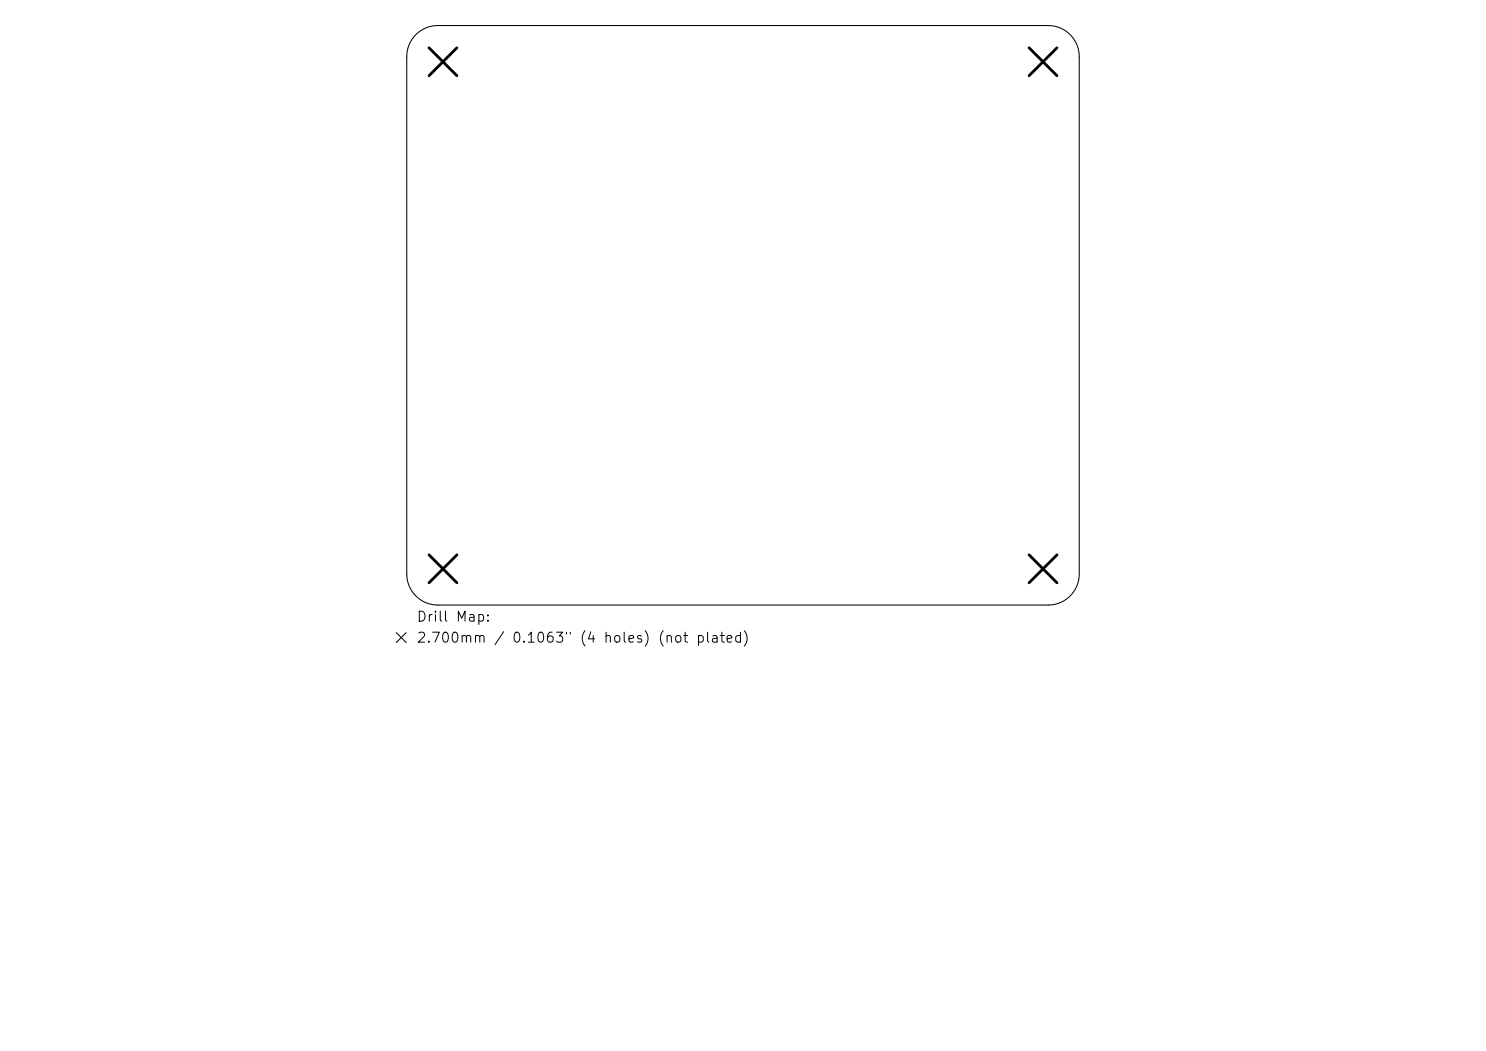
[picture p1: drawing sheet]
<svg xmlns="http://www.w3.org/2000/svg" width="297mm" height="210mm" viewBox="0 0 297 210" stroke-linecap="round" stroke-linejoin="round" font-family="sans-serif">
<defs><g id="words">
<g font-size="2">
<text x="83.1" y="124.7">Drill Map:</text>
<text x="83.1" y="128.9">2.700mm / 0.1063&quot; (4 holes) (not plated)</text>
</g>
</g></defs>
<path d="M83.1 6.9a6.2 6.2 0 0 1 4.4-1.8h122a6.2 6.2 0 0 1 6.2 6.2v103.4a6.2 6.2 0 0 1-6.2 6.2h-122a6.2 6.2 0 0 1-6.2-6.2v-103.4a6.2 6.2 0 0 1 1.8-4.4zM79.2 126.4l2 2M81.2 126.4l-2 2" fill="none" stroke="#000" stroke-width=".21"/>
<path d="M85.7 9.5l5.6 5.6M91.3 9.5l-5.6 5.6M205.7 9.5l5.6 5.6M211.3 9.5l-5.6 5.6M85.7 110.9l5.6 5.6M91.3 110.9l-5.6 5.6M205.7 110.9l5.6 5.6M211.3 110.9l-5.6 5.6" fill="none" stroke="#000" stroke-width=".56"/>
<use href="#words"/>
</svg>
